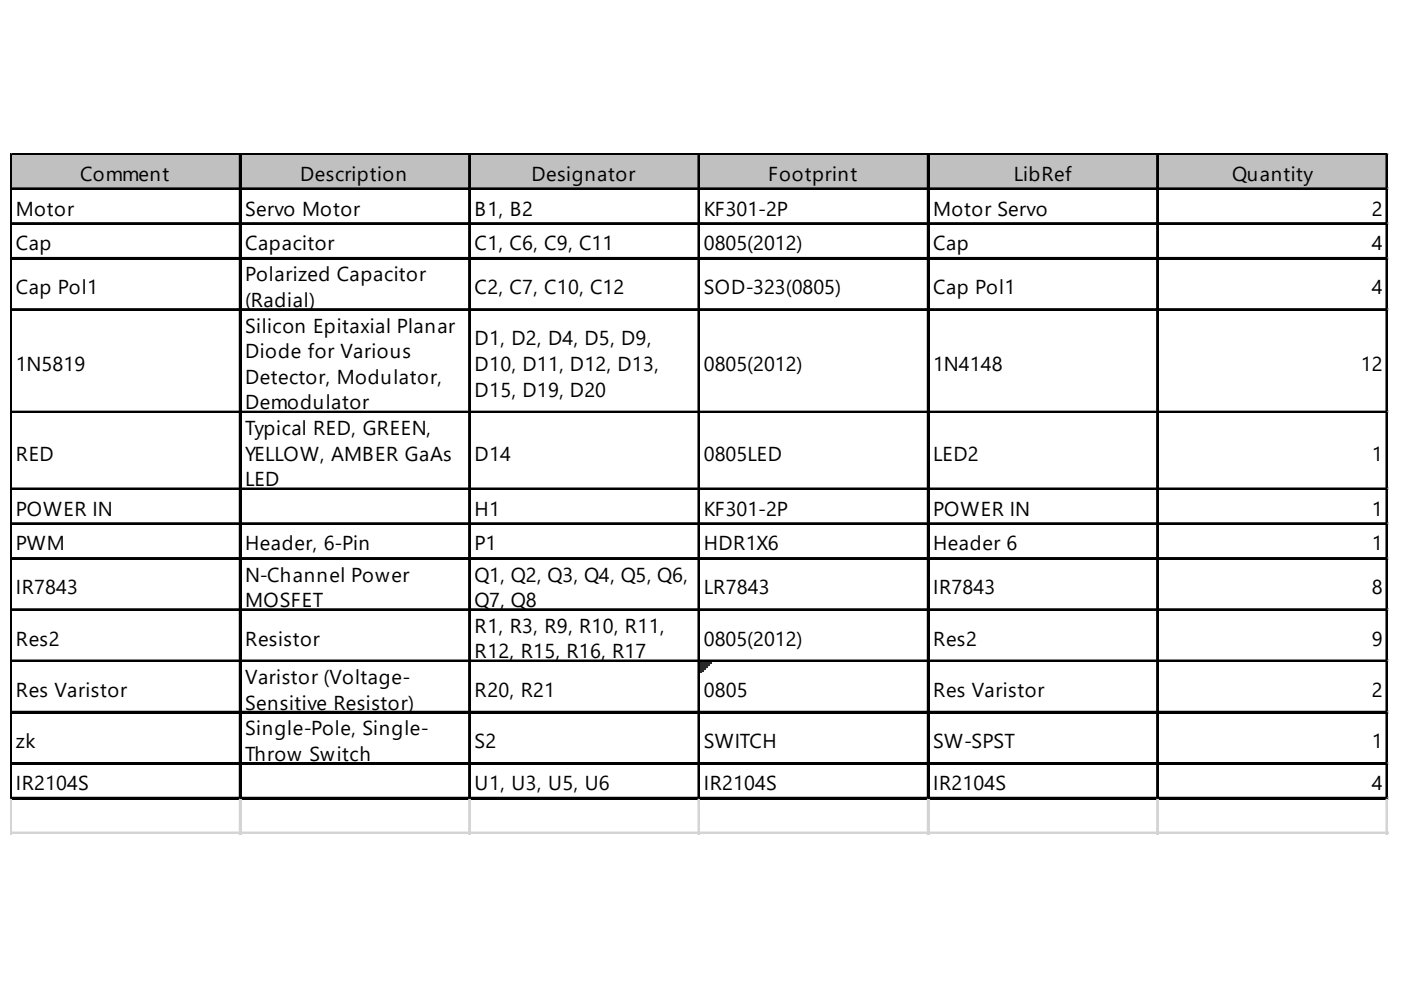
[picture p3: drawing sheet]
<svg xmlns="http://www.w3.org/2000/svg" width="297mm" height="210mm" viewBox="0 0 297 210" stroke-linecap="round" stroke-linejoin="round" font-family="sans-serif">
<defs><g id="words">
<g font-size="4.3">
<text x="17" y="38.3">Comment</text>
<text x="63.7" y="38.3">Description</text>
<text x="112.7" y="38.3">Designator</text>
<text x="162.8" y="38.3">Footprint</text>
<text x="215" y="38.3">LibRef</text>
<text x="261.3" y="38.3">Quantity</text>
<text x="3.4" y="45.7">Motor</text>
<text x="52" y="45.7">Servo Motor</text>
<text x="100.6" y="45.7">B1, B2</text>
<text x="149.2" y="45.7">KF301-2P</text>
<text x="197.9" y="45.7">Motor Servo</text>
<text x="290.8" y="45.7">2</text>
<text x="3.4" y="53.1">Cap</text>
<text x="52" y="53.1">Capacitor</text>
<text x="100.6" y="53.1">C1, C6, C9, C11</text>
<text x="149.2" y="53.1">0805(2012)</text>
<text x="197.9" y="53.1">Cap</text>
<text x="290.8" y="53.1">4</text>
<text x="52" y="59.7">Polarized Capacitor</text>
<text x="3.4" y="62.4">Cap Pol1</text>
<text x="52" y="65.1">(Radial)</text>
<text x="100.6" y="62.4">C2, C7, C10, C12</text>
<text x="149.2" y="62.4">SOD-323(0805)</text>
<text x="197.9" y="62.4">Cap Pol1</text>
<text x="290.8" y="62.4">4</text>
<text x="52" y="70.5">Silicon Epitaxial Planar</text>
<text x="52" y="76">Diode for Various</text>
<text x="100.6" y="73.2">D1, D2, D4, D5, D9,</text>
<text x="3.4" y="78.7">1N5819</text>
<text x="52" y="81.4">Detector, Modulator,</text>
<text x="100.6" y="78.7">D10, D11, D12, D13,</text>
<text x="149.2" y="78.7">0805(2012)</text>
<text x="197.9" y="78.7">1N4148</text>
<text x="288.5" y="78.7">12</text>
<text x="52" y="86.8">Demodulator</text>
<text x="100.6" y="84.1">D15, D19, D20</text>
<text x="52" y="92.3">Typical RED, GREEN,</text>
<text x="3.4" y="97.7">RED</text>
<text x="52" y="97.7">YELLOW, AMBER GaAs</text>
<text x="100.6" y="97.7">D14</text>
<text x="149.2" y="97.7">0805LED</text>
<text x="197.9" y="97.7">LED2</text>
<text x="290.8" y="97.7">1</text>
<text x="52" y="103.1">LED</text>
<text x="3.4" y="109.3">POWER IN</text>
<text x="100.6" y="109.3">H1</text>
<text x="149.2" y="109.3">KF301-2P</text>
<text x="197.9" y="109.3">POWER IN</text>
<text x="290.8" y="109.3">1</text>
<text x="3.4" y="116.7">PWM</text>
<text x="52" y="116.7">Header, 6-Pin</text>
<text x="100.6" y="116.7">P1</text>
<text x="149.2" y="116.7">HDR1X6</text>
<text x="197.9" y="116.7">Header 6</text>
<text x="290.8" y="116.7">1</text>
<text x="52" y="123.3">N-Channel Power</text>
<text x="100.6" y="123.3">Q1, Q2, Q3, Q4, Q5, Q6,</text>
<text x="3.4" y="126">IR7843</text>
<text x="52" y="128.7">MOSFET</text>
<text x="100.6" y="128.7">Q7, Q8</text>
<text x="149.2" y="126">LR7843</text>
<text x="197.9" y="126">IR7843</text>
<text x="290.8" y="126">8</text>
<text x="3.4" y="136.9">Res2</text>
<text x="52" y="136.9">Resistor</text>
<text x="100.6" y="134.2">R1, R3, R9, R10, R11,</text>
<text x="149.2" y="136.9">0805(2012)</text>
<text x="197.9" y="136.9">Res2</text>
<text x="290.8" y="136.9">9</text>
<text x="100.6" y="139.6">R12, R15, R16, R17</text>
<text x="3.4" y="147.7">Res Varistor</text>
<text x="52" y="145">Varistor (Voltage-</text>
<text x="100.6" y="147.7">R20, R21</text>
<text x="149.2" y="147.7">0805</text>
<text x="197.9" y="147.7">Res Varistor</text>
<text x="290.8" y="147.7">2</text>
<text x="52" y="150.5">Sensitive Resistor)</text>
<text x="52" y="155.9">Single-Pole, Single-</text>
<text x="3.4" y="158.6">zk</text>
<text x="52" y="161.3">Throw Switch</text>
<text x="100.6" y="158.6">S2</text>
<text x="149.2" y="158.6">SWITCH</text>
<text x="197.9" y="158.6">SW-SPST</text>
<text x="290.8" y="158.6">1</text>
<text x="3.4" y="167.5">IR2104S</text>
<text x="100.6" y="167.5">U1, U3, U5, U6</text>
<text x="149.2" y="167.5">IR2104S</text>
<text x="197.9" y="167.5">IR2104S</text>
<text x="290.8" y="167.5">4</text>
</g>
</g></defs>
<path d="M2.5 32.9h291.8v7.4h-291.8z" fill="#c0c0c0"/>
<path d="M148.5 140.4h2.3M148.5 140.6h2.3M148.5 140.8h1.9" fill="none" stroke="#008000" stroke-width=".39"/>
<path d="M148.5 140.8h1.9v.4h-1.9z" fill="#008000"/>
<path d="M148.5 141.2h1.5" fill="none" stroke="#008000" stroke-width=".39"/>
<path d="M148.5 141.2h1.5v.4h-1.5z" fill="#008000"/>
<path d="M148.5 141.6h1.1" fill="none" stroke="#008000" stroke-width=".39"/>
<path d="M148.5 141.6h1.1v.4h-1.1z" fill="#008000"/>
<path d="M148.5 142h.7" fill="none" stroke="#008000" stroke-width=".39"/>
<path d="M148.5 142h.7v.4h-.7z" fill="#008000"/>
<path d="M148.5 142.4h.3" fill="none" stroke="#008000" stroke-width=".39"/>
<path d="M148.5 142.4h.3v.3h-.3z" fill="#008000"/>
<g fill="none" stroke="#000" stroke-width=".39">
<path d="M2.2 32.6v136.9M2.4 32.6v136.9M2.6 32.6h291.7M2.6 32.7h291.7M2.6 39.9h291.7M50.8 32.9v136.6M51 32.9v136.6M99.4 32.9v136.6M99.6 32.9v136.6M148.1 32.9v136.6M148.3 32.9v136.6M196.7 32.9v136.6"/>
<path d="M196.9 32.9v136.6M245.3 32.9v136.6M245.5 32.9v136.6M293.9 32.9v136.6M294.1 32.9v136.6M2.6 40.1h291.7M2.6 47.3h291.7M2.6 47.5h291.7M2.6 54.7h291.7M2.6 54.9h291.7M2.6 65.5h291.7M2.6 65.7h291.7"/>
<path d="M2.6 87.3h291.7M2.6 87.5h291.7M2.6 103.6h291.7M2.6 103.8h291.7M2.6 110.9h291.7M2.6 111.1h291.7M2.6 118.3h291.7M2.6 118.5h291.7M2.6 129.2h291.7M2.6 129.4h291.7M2.6 140h291.7M2.6 140.2h291.7"/>
<path d="M2.6 150.9h291.7M2.6 151.1h291.7M2.6 161.8h291.7M2.6 161.9h291.7M2.6 169.1h291.7M2.6 169.3h291.7"/>
</g>
<g fill="none" stroke="#d4d4d4" stroke-width=".39">
<path d="M294.3 32.6h.1M2.2 169.5v7.4M2.4 169.5v7.4M50.8 169.5v7.4M51 169.5v7.4M99.4 169.5v7.4M99.6 169.5v7.4M148.1 169.5v7.4M148.3 169.5v7.4M196.7 169.5v7.4M196.9 169.5v7.4M245.3 169.5v7.4"/>
<path d="M245.5 169.5v7.4M293.9 169.5v7.4M294.1 169.5v7.4"/>
</g>
<path d="M294.3 32.6l.1 .3z" fill="#d4d4d4"/>
<path d="M294.3 39.9h.1" fill="none" stroke="#d4d4d4" stroke-width=".39"/>
<path d="M294.3 39.9l.1 .4z" fill="#d4d4d4"/>
<path d="M294.3 47.3h.1" fill="none" stroke="#d4d4d4" stroke-width=".39"/>
<path d="M294.3 47.3l.1 .4z" fill="#d4d4d4"/>
<path d="M294.3 54.7h.1" fill="none" stroke="#d4d4d4" stroke-width=".39"/>
<path d="M294.3 54.7l.1 .4z" fill="#d4d4d4"/>
<path d="M294.3 65.5h.1" fill="none" stroke="#d4d4d4" stroke-width=".39"/>
<path d="M294.3 65.5l.1 .4z" fill="#d4d4d4"/>
<path d="M294.3 87.3h.1" fill="none" stroke="#d4d4d4" stroke-width=".39"/>
<path d="M294.3 87.3l.1 .3z" fill="#d4d4d4"/>
<path d="M294.3 103.6h.1" fill="none" stroke="#d4d4d4" stroke-width=".39"/>
<path d="M294.3 103.6l.1 .3z" fill="#d4d4d4"/>
<path d="M294.3 110.9h.1" fill="none" stroke="#d4d4d4" stroke-width=".39"/>
<path d="M294.3 110.9l.1 .4z" fill="#d4d4d4"/>
<path d="M294.3 118.3h.1" fill="none" stroke="#d4d4d4" stroke-width=".39"/>
<path d="M294.3 118.3l.1 .4z" fill="#d4d4d4"/>
<path d="M294.3 129.2h.1" fill="none" stroke="#d4d4d4" stroke-width=".39"/>
<path d="M294.3 129.2l.1 .4z" fill="#d4d4d4"/>
<path d="M294.3 140h.1" fill="none" stroke="#d4d4d4" stroke-width=".39"/>
<path d="M294.3 140l.1 .4z" fill="#d4d4d4"/>
<path d="M294.3 150.9h.1" fill="none" stroke="#d4d4d4" stroke-width=".39"/>
<path d="M294.3 150.9l.1 .4z" fill="#d4d4d4"/>
<path d="M294.3 161.8h.1" fill="none" stroke="#d4d4d4" stroke-width=".39"/>
<path d="M294.3 161.8l.1 .3z" fill="#d4d4d4"/>
<path d="M294.3 169.1h.1" fill="none" stroke="#d4d4d4" stroke-width=".39"/>
<path d="M294.3 169.1l.1 .4z" fill="#d4d4d4"/>
<path d="M2.2 176.5h292.2M2.2 176.7h292.2" fill="none" stroke="#d4d4d4" stroke-width=".39"/>
<use href="#words"/>
</svg>
